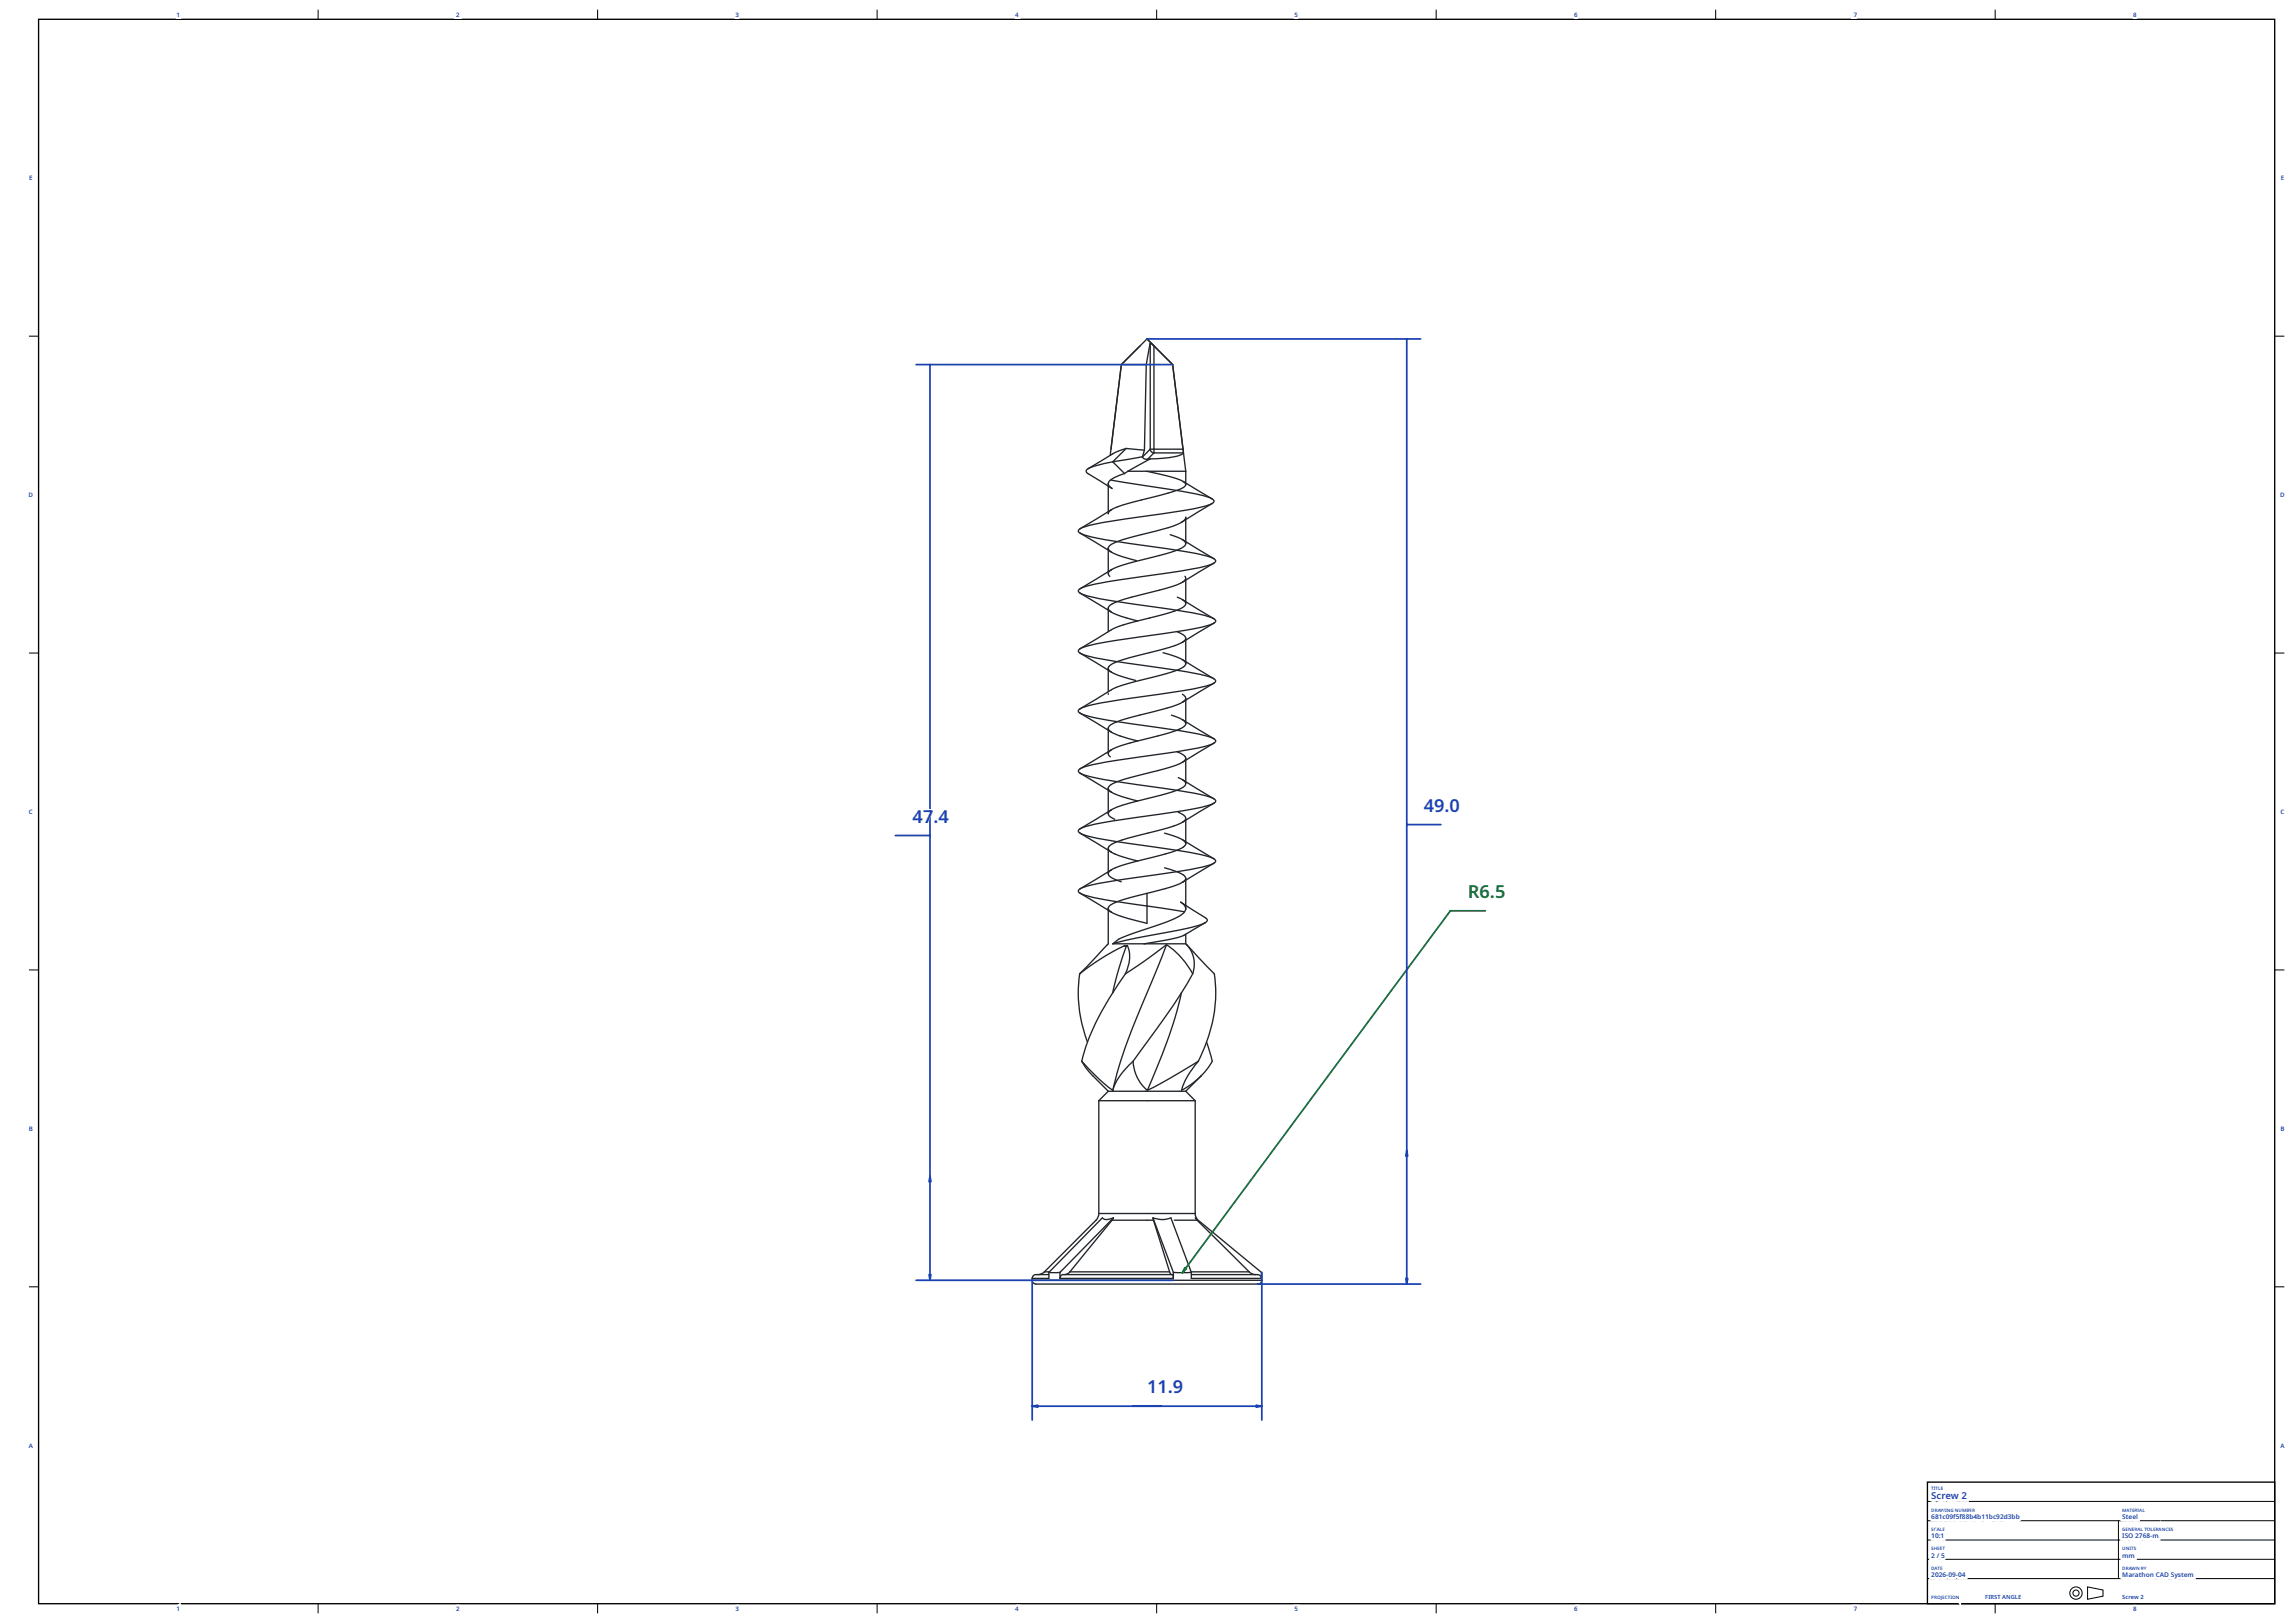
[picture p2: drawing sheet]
<svg xmlns="http://www.w3.org/2000/svg" width="296mm" height="210mm" viewBox="0 0 296 210" stroke-linecap="round" stroke-linejoin="round" font-family="sans-serif">
<defs><g id="words">
<g font-size="2.3" fill="#1a42b3">
<text x="117.9" y="106.2">47.4</text>
<text x="183.9" y="104.8">49.0</text>
<text x="148.1" y="179.9">11.9</text>
</g>
<text font-size="2.3" fill="#127333" x="189.6" y="115.9">R6.5</text>
<text font-size="1.2" fill="#1e40af" x="249.4" y="193.6">Screw 2</text>
<g font-size=".8" fill="#1e40af">
<text x="22.8" y="2.1">1</text>
<text x="58.9" y="2.1">2</text>
<text x="95" y="2.1">3</text>
<text x="131.1" y="2.1">4</text>
<text x="167.2" y="2.1">5</text>
<text x="203.3" y="2.1">6</text>
<text x="239.4" y="2.1">7</text>
<text x="275.5" y="2.1">8</text>
<text x="3.8" y="23.2">E</text>
<text x="294.5" y="23.2">E</text>
<text x="3.7" y="64.2">D</text>
<text x="294.5" y="64.2">D</text>
<text x="3.7" y="105.1">C</text>
<text x="294.5" y="105.1">C</text>
<text x="3.7" y="146">B</text>
<text x="294.5" y="146">B</text>
<text x="3.7" y="186.9">A</text>
<text x="294.5" y="186.9">A</text>
<text x="249.4" y="196.1">681c09f5f88b4b11bc92d3bb</text>
<text x="274.1" y="196.1">Steel</text>
<text x="249.4" y="198.6">10:1</text>
<text x="249.4" y="201.1">2 / 5</text>
<text x="249.4" y="203.6">2026-09-04</text>
<text x="274.1" y="198.6">ISO 2768-m</text>
<text x="274.1" y="201.1">mm</text>
<text x="274.1" y="203.6">Marathon CAD System</text>
<text x="22.8" y="208.1">1</text>
<text x="58.9" y="208.1">2</text>
<text x="95" y="208.1">3</text>
<text x="131.1" y="208.1">4</text>
<text x="167.2" y="208.1">5</text>
<text x="203.3" y="208.1">6</text>
<text x="239.4" y="208.1">7</text>
<text x="275.5" y="208.1">8</text>
</g>
<g font-size=".7" fill="#1e40af">
<text x="256.4" y="206.5">FIRST ANGLE</text>
<text x="274.1" y="206.5">Screw 2</text>
</g>
<g font-size=".6" fill="#1e40af">
<text x="249.4" y="192.4">TITLE</text>
<text x="249.4" y="195.2">DRAWING NUMBER</text>
<text x="249.4" y="197.7">SCALE</text>
<text x="274.1" y="195.2">MATERIAL</text>
<text x="274.1" y="197.7">GENERAL TOLERANCES</text>
<text x="249.4" y="200.2">SHEET</text>
<text x="249.4" y="202.7">DATE</text>
<text x="274.1" y="200.2">UNITS</text>
<text x="274.1" y="202.7">DRAWN BY</text>
<text x="249.4" y="206.5">PROJECTION</text>
</g>
</g></defs>
<path d="M5 2.5h288.8v204.6h-288.8zM248.9 191.4h44.9v15.7h-44.9z" fill="none" stroke="#000" stroke-width=".17"/>
<g fill="none" stroke="#fff" stroke-width=".62" stroke-linecap="butt">
<path d="M22.9 1.7l.2-.1v.5h-.1v-.4l-.1 .1zM58.9 1.6a.21 .21 0 0 1 .4 0 .21 .21 0 0 1-.1 .4l-.1 .1h.2h-.4l.3-.4zM95 1.6h.1a.17 .17 0 0 1 .2 0 .17 .17 0 0 1 0 .2 .19 .19 0 0 1 .1 .3 .19 .19 0 0 1-.3 0l-.1-.1h.3v-.1h-.2l.2-.2zM131.4 1.7v.2h-.2zM131.4 1.6h.1v.3v.2h-.1v-.1h-.3zM167.3 1.6h.3v.1h-.2l-.1 .1a.21 .21 0 0 1 .3 .2 .21 .21 0 0 1-.3 .1l-.1-.1a.14 .14 0 0 0 .2 .1 .14 .14 0 0 0 .1-.2 .14 .14 0 0 0-.2 0zM203.4 1.6h.3v.1h-.2l-.1 .1a.2 .2 0 0 1 .3 .1 .2 .2 0 0 1-.2 .3 .2 .2 0 0 1-.2-.2zM239.4 1.6h.4l-.2 .5h-.1l.2-.4h-.3zM275.6 1.6h.2a.14 .14 0 0 1 .1 .1 .14 .14 0 0 1-.1 .1v.1a.17 .17 0 0 1 0 .2 .17 .17 0 0 1-.2 0 .17 .17 0 0 1 0-.3zM3.8 22.7h.4v.1h-.3v.1h.2v.1h-.2v.2h.3h-.4zM294.6 22.7h.3v.1h-.2v.1h.2v.1h-.2v.2h.2h-.3zM3.8 63.6a.32 .32 0 0 1 .4 .1 .32 .32 0 0 1 0 .4l-.4 .1z"/>
<path d="M3.9 63.7h.2v.3l-.2 .1zM294.5 63.6a.32 .32 0 0 1 .4 .1 .32 .32 0 0 1 0 .4l-.4 .1zM294.6 63.7h.3v.3l-.3 .1zM3.8 104.6a.17 .17 0 0 1 .2-.1 .17 .17 0 0 1 .2 .1 .2 .2 0 0 0-.3 .2 .2 .2 0 0 0 .3 .2 .26 .26 0 0 1-.4 0 .26 .26 0 0 1 0-.4zM294.6 104.6a.17 .17 0 0 1 .2-.1 .17 .17 0 0 1 .2 .1 .2 .2 0 0 0-.3 .2 .2 .2 0 0 0 .3 .2 .26 .26 0 0 1-.4 0 .26 .26 0 0 1 0-.4zM3.8 145.4h.3a.13 .13 0 0 1 .1 .1 .13 .13 0 0 1-.1 .2 .16 .16 0 0 1 .1 .2 .16 .16 0 0 1-.2 .1h-.2zM3.9 145.5l.2 .1h-.2zM3.9 145.7l.2 .1v.1h-.2zM294.6 145.4h.2a.13 .13 0 0 1 .2 .1 .13 .13 0 0 1-.1 .2 .16 .16 0 0 1 .1 .2 .16 .16 0 0 1-.2 .1h-.2zM294.7 145.5l.2 .1h-.2zM294.7 145.7l.2 .1v.1h-.2zM3.9 186.3h.1l.3 .6h-.2v-.2h-.2l-.1 .2h-.1z"/>
<path d="M4 186.4l.1 .3h-.2zM249.4 192h.3h-.1v.4h-.1v-.4zM249.5 194.8h.1a.23 .23 0 0 1 .2 .3 .23 .23 0 0 1-.3 .1zM249.5 198.2l.2-.2v.6h-.1v-.5l-.1 .1zM249.5 197.3h.2l-.2 .1a.16 .16 0 0 1 .2 .2 .16 .16 0 0 1-.3 .1l.2-.1-.1-.2zM249.5 199.8h.2l-.2 .1a.16 .16 0 0 1 .2 .2 .16 .16 0 0 1-.3 .1l.2-.1-.1-.2zM249.5 195.6l.2-.1 .1 .1a.19 .19 0 0 0-.2 .2 .2 .2 0 0 1 .3 .1 .2 .2 0 0 1-.2 .3 .2 .2 0 0 1-.2-.2zM249.5 194.8l.2 .1v.2h-.2zM249.6 192.8h.4l-.1 .1a.15 .15 0 0 0-.2 0 .15 .15 0 0 0 .1 .2 .29 .29 0 0 1 .2 .4 .29 .29 0 0 1-.4 .1h-.1v-.2a.2 .2 0 0 0 .2 .1 .2 .2 0 0 0 .1-.2v-.1a.3 .3 0 0 1-.2-.4zM249.8 192h.2v.4h-.2zM249.8 199.8h.1v.1h.2v-.1v.4v-.2h-.2v.2h-.1zM249.8 197.3h.2h.1a.15 .15 0 0 0-.2 .2 .15 .15 0 0 0 .2 .1l-.1 .1a.22 .22 0 0 1-.2-.1 .22 .22 0 0 1 0-.3z"/>
<path d="M249.9 194.8h.1a.13 .13 0 0 1 .2 0 .13 .13 0 0 1-.1 .2l.1 .2-.1-.2-.2 .2zM250 195.6l.1-.1a.15 .15 0 0 1 .2 .1 .15 .15 0 0 1-.1 .2h.1a.18 .18 0 0 1 0 .3 .18 .18 0 0 1-.3 0 .18 .18 0 0 1 .1-.3zM250 192h.3h-.1v.4h-.1v-.4zM250 194.8l.1 .1-.1 .1zM250 198.1a.28 .28 0 0 1 .4 .2 .28 .28 0 0 1-.3 .3l-.2-.3zM250.1 198.1a.22 .22 0 0 1 .1 .2 .22 .22 0 0 1-.1 .2zM250.3 199.8h.2h-.2v.1h.2l-.2 .1v.1l.2 .1h-.2zM250.3 193h.4l-.1 .1h-.2l-.1 .2a.21 .21 0 0 0 .1 .2 .21 .21 0 0 0 .3-.1 .25 .25 0 0 1-.3 .2 .25 .25 0 0 1-.2-.2zM250.3 197.3h.1l.1 .4-.1-.1-.3 .1zM250.3 197.3l.1 .2h-.1zM250.4 192h.1v.3l.1 .1h-.2zM250.4 194.8h.1l.1 .4-.1-.1-.3 .1z"/>
<path d="M250.4 195.7l.3-.2v.6h-.1v-.4l-.1 .1zM250.4 194.8l.1 .2h-.1zM250.6 197.3h.1v.3l.1 .1h-.2zM250.6 199.8h.2h-.1v.1h.1l-.1 .1v.1l.1 .1h-.2zM250.6 194.8h.1l.1 .3 .1-.3 .1 .3 .1-.3h.1l-.1 .4h-.1l-.1-.3-.1 .3h-.1zM250.7 198.2l.3-.2v.6h-.2l.1-.5-.2 .1zM250.7 192h.2h-.1v.2h.1h-.1v.1l.1 .1h-.2zM250.8 192.9h.1l.1 .1 .2-.1v.2l-.2 .1v.4h-.2zM250.9 199.8h.3h-.1v.4h-.1v-.4zM250.9 197.3h.3h-.2v.1h.1l-.1 .1v.1l.2 .1h-.3zM251 195.7a.14 .14 0 0 1 .1 0 .14 .14 0 0 1 .1 .1h-.1l-.1 .1 .1 .2 .2-.1a.17 .17 0 0 1-.2 .2 .17 .17 0 0 1-.2-.2zM251.2 194.8h.2v.4h-.2z"/>
<path d="M251.4 193l.2-.1a.3 .3 0 0 1 .3 .4h-.4a.25 .25 0 0 0 .4 .1 .28 .28 0 0 1-.3 .2 .28 .28 0 0 1-.2-.1zM251.4 195.6a.28 .28 0 0 1 .3 .2 .28 .28 0 0 1-.3 .3l-.1-.3zM251.5 194.8h.1l.2 .3v-.3v.4h-.1l-.2-.3v.3zM251.5 195.6a.22 .22 0 0 1 .1 .2 .22 .22 0 0 1-.1 .3zM251.5 193.1l.2-.1 .1 .2h-.3zM251.9 195.6a.29 .29 0 0 1 .3 .2 .29 .29 0 0 1-.2 .3h-.1l.1-.1 .1-.1a.19 .19 0 0 1-.3 0 .19 .19 0 0 1 .1-.3zM252 192.9h.1l.1 .6 .2-.6h.2l.1 .6 .1-.6h.2l-.2 .7h-.2l-.1-.5-.2 .5h-.2zM252 194.8h.2v.1a.16 .16 0 0 0-.2 .1 .16 .16 0 0 0 .2 .1l-.1-.1h.2v.2a.24 .24 0 0 1-.3-.1 .24 .24 0 0 1 0-.3zM252.4 195.5h.2l-.1 .1 .1 .2h-.1v.3h-.1v-.3h-.1zM252.5 194.8h.1l.2 .3v-.3h.1v.4h-.1l-.2-.3v.3h-.1zM252.7 195.5h.3v.1h-.2l-.1 .2a.22 .22 0 0 1 .3 .2 .22 .22 0 0 1-.3 .1v-.1a.14 .14 0 0 0 .2 .1 .14 .14 0 0 0 0-.2 .14 .14 0 0 0-.2 0zM253 194.8h.1v.3h.1h.1v-.3v.2a.17 .17 0 0 1-.1 .2 .17 .17 0 0 1-.2-.2z"/>
<path d="M253.2 195.5h.2l-.1 .1 .1 .2h-.1v.3h-.1v-.3h-.1zM253.4 192.8a.33 .33 0 0 1 .5 0 .33 .33 0 0 1-.2 .5l-.1 .2h.4v.1h-.6v-.1l.2-.3a.19 .19 0 0 0 .2-.3 .2 .2 0 0 0-.4 0zM253.5 194.8h.1l.1 .3 .1-.3h.1v.4h-.1v-.4l-.1 .4-.2-.4v.4zM253.5 195.6l.1-.1a.15 .15 0 0 1 .2 .1 .15 .15 0 0 1-.1 .2 .18 .18 0 0 1 0 .3 .18 .18 0 0 1-.2 0 .18 .18 0 0 1 0-.3zM253.9 195.6l.2-.1a.15 .15 0 0 1 .2 .1 .15 .15 0 0 1-.1 .2 .18 .18 0 0 1 0 .3 .18 .18 0 0 1-.2 0 .18 .18 0 0 1 0-.3zM254 194.8h.3v.4h-.3zM254.1 194.8l.1 .1h-.1zM254.1 195h.1v.1h-.1zM254.4 194.8h.2h-.1v.1h.1l-.1 .1v.1l.1 .1h-.2zM254.4 195.5h.1v.2a.18 .18 0 0 1 .3 0 .18 .18 0 0 1 0 .2 .19 .19 0 0 1-.1 .2 .19 .19 0 0 1-.2 0h-.1zM254.5 195.8a.12 .12 0 0 1 .2 0 .12 .12 0 0 1 0 .2 .12 .12 0 0 1-.2 0zM254.7 194.8h.2a.13 .13 0 0 1 .1 0 .13 .13 0 0 1-.1 .2l.2 .2-.2-.2-.2 .2z"/>
<path d="M254.8 194.8l.1 .1-.1 .1zM255.2 195.5h.1v.4v.2h-.1v-.1h-.3zM255.2 195.7v.2h-.2zM255.4 195.5h.1v.2a.18 .18 0 0 1 .3 0 .18 .18 0 0 1 .1 .2 .19 .19 0 0 1-.1 .2 .19 .19 0 0 1-.3 0h-.1zM255.6 195.8a.12 .12 0 0 1 .1 0 .12 .12 0 0 1 0 .2 .12 .12 0 0 1-.2 0zM256 195.7l.2-.2v.6h-.1v-.4l-.1 .1zM256.4 195.7l.3-.2v.6h-.1v-.4l-.1 .1zM256.9 195.5h.1v.2a.18 .18 0 0 1 .3 0 .18 .18 0 0 1 .1 .2 .19 .19 0 0 1-.1 .2 .19 .19 0 0 1-.3 0h-.1zM257.1 195.8a.12 .12 0 0 1 .1 0 .12 .12 0 0 1 0 .2 .12 .12 0 0 1-.2 0zM257.5 195.7a.14 .14 0 0 1 .1 0 .14 .14 0 0 1 .2 .1h-.2l-.1 .1 .1 .2 .2-.1a.17 .17 0 0 1-.2 .2 .17 .17 0 0 1-.2-.2zM257.9 195.6a.29 .29 0 0 1 .4 .2 .29 .29 0 0 1-.3 .3h-.1l.2-.1 .1-.1a.19 .19 0 0 1-.3 0 .19 .19 0 0 1 0-.3zM258.3 195.6a.22 .22 0 0 1 .4 0 .22 .22 0 0 1-.1 .4l-.1 .1h.3h-.5l.3-.4z"/>
<path d="M258.9 195.7h.3l-.1-.2h.2v.6h-.2a.18 .18 0 0 1-.2 0 .18 .18 0 0 1-.1-.2zM259.4 195.6a.19 .19 0 0 1 .3-.1 .19 .19 0 0 1-.1 .3 .21 .21 0 0 1 .1 .4 .19 .19 0 0 1-.3-.2 .13 .13 0 0 0 .2 .1 .13 .13 0 0 0 0-.2h-.2v-.1h.2a.11 .11 0 0 0 0-.2 .11 .11 0 0 0-.2 .1zM259.9 195.5h.1v.2a.18 .18 0 0 1 .2 0 .18 .18 0 0 1 .1 .2 .19 .19 0 0 1-.1 .2 .19 .19 0 0 1-.2 0h-.1zM260 195.8a.12 .12 0 0 1 .2 0 .12 .12 0 0 1-.1 .2 .12 .12 0 0 1-.1 0zM260.4 195.5h.1v.2a.18 .18 0 0 1 .2 0 .18 .18 0 0 1 .1 .2 .19 .19 0 0 1-.1 .2 .19 .19 0 0 1-.2 0h-.1zM260.5 195.8a.12 .12 0 0 1 .2 0 .12 .12 0 0 1 0 .2 .12 .12 0 0 1-.2 0zM274.1 198h.3l-.1 .1 .1 .5h-.3l.1-.1zM274.1 199.8h.1v.3h.1h.1v-.3h.1v.2a.17 .17 0 0 1-.2 .2 .17 .17 0 0 1-.2-.2zM274.1 194.8h.1l.2 .3 .1-.3h.1v.4h-.1v-.4l-.1 .4-.2-.4v.4h-.1zM274.2 197.3h.2a.16 .16 0 0 0-.2 .1 .16 .16 0 0 0 .2 .2l-.1-.1h.2v.2a.24 .24 0 0 1-.3-.1 .24 .24 0 0 1 0-.3zM274.2 195.6h.3l-.3 .1a.22 .22 0 0 1 .3 .3 .22 .22 0 0 1-.4 .1v-.1l.2 .1 .1-.1-.2-.2zM274.5 198.1h.3l-.2 .1a.22 .22 0 0 1 .2 .3 .22 .22 0 0 1-.4 .1v-.1l.2 .1 .1-.1-.2-.2z"/>
<path d="M274.6 197.3h.2h-.1v.1h.1l-.1 .1v.1l.1 .1h-.2zM274.6 199.8h.1l.2 .3v-.3h.1v.4h-.1l-.2-.4v.4h-.1zM274.7 195.6l.2 .1v.1h-.2v.2l.2 .1h-.3v-.4zM274.8 194.8h.1l.1 .4-.1-.1-.3 .1zM274.8 194.8l.1 .2h-.1zM274.9 197.3h.1l.2 .3v-.3h.1v.4h-.1l-.2-.3v.3h-.1zM275 195.7h.3l.1 .2h-.4l.1 .2 .2-.1v.1a.24 .24 0 0 1-.3-.1 .24 .24 0 0 1 0-.3zM275 194.8h.3h-.1v.4h-.1v-.4zM275 199.8h.2v.4h-.2zM275.1 195.8h.1v.1h-.2zM275.2 199.8h.4h-.2v.4v-.4zM275.4 197.3h.2h-.1v.1h.1l-.1 .1v.1l.1 .1h-.2z"/>
<path d="M275.4 194.8h.2h-.1v.1h.1l-.1 .1v.1l.1 .1h-.2zM275.5 195.7h.3v.2h-.3l.1 .2 .2-.1-.1 .1a.25 .25 0 0 1-.2-.1 .25 .25 0 0 1 0-.3zM275.6 195.8h.1v.1h-.2zM275.6 199.8h.3l-.2 .1a.16 .16 0 0 1 .1 .2 .16 .16 0 0 1-.2 .1l.2-.1-.2-.2zM275.7 197.3h.1a.13 .13 0 0 1 .2 0 .13 .13 0 0 1-.1 .2l.1 .2-.1-.2-.2 .2zM275.7 194.8h.2a.13 .13 0 0 1 .1 0 .13 .13 0 0 1-.1 .2l.2 .2-.2-.2-.2 .2zM275.8 198.1a.22 .22 0 0 1 .4 0 .22 .22 0 0 1-.2 .3l-.1 .1h.3v.1h-.4l.3-.4zM275.8 197.3l.1 .1-.1 .1zM275.8 194.8l.1 .1-.1 .1zM275.9 195.5h.2v.6h-.2zM276.1 194.8h.2v.4h-.2zM276.2 197.3h.1l.1 .4-.1-.1-.3 .1z"/>
<path d="M276.2 197.3l.1 .2h-.1zM276.3 198h.4l-.2 .6h-.2l.3-.5h-.3zM276.4 194.8h.1l.2 .4-.1-.1-.3 .1zM276.5 194.8v.2h-.1zM276.5 197.3h.1v.3l.2 .1h-.3zM276.7 194.8h.1v.3l.2 .1h-.3zM276.8 198.1l.3-.1v.1l-.2 .1v.1a.21 .21 0 0 1 .3 .1 .21 .21 0 0 1-.2 .3 .21 .21 0 0 1-.2-.2zM276.9 197.3h.4h-.2v.4v-.4zM277.3 198.1l.1-.1a.15 .15 0 0 1 .2 .1 .15 .15 0 0 1-.1 .2h.1a.18 .18 0 0 1 0 .3 .18 .18 0 0 1-.3 0 .18 .18 0 0 1 .1-.3zM277.7 198.4h.2v.1h-.2zM277.8 197.3h.1v.3l.1 .1h-.2zM278 198.2h.4a.16 .16 0 0 1 .2 0 .16 .16 0 0 1 .1 .1v.3h-.1l-.1-.3h-.1v.3h-.1v-.3h-.1l-.1 .3h-.1z"/>
<path d="M278.1 197.3h.3h-.2v.1h.2l-.2 .1v.1l.2 .1h-.3zM278.5 197.3h.1a.13 .13 0 0 1 .1 0 .13 .13 0 0 1 0 .2l.1 .2-.2-.2-.1 .2zM278.5 197.3l.2 .1-.2 .1zM278.9 197.3h.1l.2 .4-.1-.1-.3 .1zM279 197.3v.2h-.1zM279.2 197.3h.1l.2 .3v-.3h.1v.4h-.1l-.2-.3v.3h-.1zM279.7 197.3h.2h.1a.15 .15 0 0 0-.2 .2 .15 .15 0 0 0 .2 .1l-.1 .1a.22 .22 0 0 1-.2-.1 .22 .22 0 0 1 0-.3zM280.1 197.3h.2h-.1v.1h.1l-.1 .1v.1l.1 .1h-.2zM280.4 197.3h.3l-.2 .1a.16 .16 0 0 1 .1 .2 .16 .16 0 0 1-.2 .1l.2-.1-.2-.2zM294.7 186.3h.1l.2 .6h-.1v-.2h-.2l-.1 .2h-.1zM294.8 186.4v.3h-.1zM22.9 207.6l.2-.1v.6h-.1v-.5l-.1 .1z"/>
<path d="M58.9 207.6a.21 .21 0 0 1 .4 0 .21 .21 0 0 1-.1 .3l-.1 .1h.2v.1h-.4l.3-.5zM95 207.5h.1a.17 .17 0 0 1 .2 0 .17 .17 0 0 1 0 .3 .19 .19 0 0 1 .1 .2 .19 .19 0 0 1-.3 0l-.1-.1h.3v-.1h-.2l.2-.2zM131.4 207.6v.3h-.2zM131.4 207.5h.1v.4v.2h-.1v-.2h-.3zM167.3 207.5h.3v.1h-.2l-.1 .1a.21 .21 0 0 1 .3 .2 .21 .21 0 0 1-.3 .1l-.1-.1 .1 .1a.12 .12 0 0 0 .2 0 .12 .12 0 0 0 0-.2 .12 .12 0 0 0-.2 0zM203.4 207.5h.3v.1h-.2l-.1 .2a.2 .2 0 0 1 .3 .1 .2 .2 0 0 1-.2 .2 .2 .2 0 0 1-.2-.2zM239.4 207.5h.4l-.2 .6h-.1l.2-.5h-.3zM249.5 200.6a.22 .22 0 0 1 .3 0 .22 .22 0 0 1-.1 .3l-.1 .1h.3v.1h-.4l.2-.4zM249.5 203.1a.22 .22 0 0 1 .3 0 .22 .22 0 0 1-.1 .3l-.1 .1h.3v.1h-.4l.2-.4zM249.5 202.2a.24 .24 0 0 1 .2 .1 .24 .24 0 0 1 .1 .3l-.3 .1zM249.5 206h.1a.14 .14 0 0 1 .2 .2 .16 .16 0 0 1-.3 .1v.2zM249.5 202.3h.2v.3h-.2z"/>
<path d="M249.5 206.1h.2v.1h-.2zM249.8 206h.2a.13 .13 0 0 1 .1 .1 .13 .13 0 0 1-.1 .2l.2 .2-.2-.2-.2 .2zM249.9 206.1l.1 .1h-.1zM250 202.2h.1l.1 .5-.1-.1-.3 .1zM250 203a.28 .28 0 0 1 .4 .3 .28 .28 0 0 1-.3 .3l-.2-.3zM250 202.3l.1 .2h-.1zM250.1 203.1a.22 .22 0 0 1 .1 .2 .22 .22 0 0 1-.1 .2zM250.2 202.2h.3l-.1 .1v.4h-.1v-.4zM250.4 200.5h.1l-.3 .6h-.1zM250.4 203.1a.22 .22 0 0 1 .4 0 .22 .22 0 0 1-.1 .3l-.1 .1h.2v.1h-.4l.3-.4zM250.6 202.2h.2l-.1 .1v.1h.1l-.1 .1v.1l.1 .1h-.2zM250.7 206h.1v.4l-.1 .2z"/>
<path d="M250.8 200.5h.3v.1h-.2l-.1 .2a.22 .22 0 0 1 .3 .2 .22 .22 0 0 1-.3 .1v-.1a.14 .14 0 0 0 .2 .1 .14 .14 0 0 0 0-.2 .14 .14 0 0 0-.2-.1zM250.9 206h.2l-.1 .1v.1h.1l-.1 .1v.1l.1 .1h-.2zM251 203.1l.3-.1v.1l-.2 .1-.1 .1a.21 .21 0 0 1 .3 .1 .21 .21 0 0 1-.2 .3 .21 .21 0 0 1-.2-.3zM251.3 206.1l.1-.1 .1 .1a.15 .15 0 0 0-.2 .2 .15 .15 0 0 0 .2 .1l-.1 .1a.22 .22 0 0 1-.2-.2 .22 .22 0 0 1 .1-.2zM251.4 203.3h.2v.1h-.2zM251.6 206h.3l-.1 .1v.4h-.1v-.4zM251.7 203a.28 .28 0 0 1 .4 .3 .28 .28 0 0 1-.3 .3l-.1-.3zM251.8 203.1a.22 .22 0 0 1 .2 .2 .22 .22 0 0 1-.2 .2zM251.9 206h.2v.5h-.2zM252.2 203.1a.29 .29 0 0 1 .4 .2 .29 .29 0 0 1-.3 .3h-.1v-.1h.2l.1-.2a.19 .19 0 0 1-.3 0 .19 .19 0 0 1 0-.2zM252.6 203.3h.2v.1h-.2zM252.6 206h.1l.2 .4v-.4h.1v.5h-.1l-.2-.4v.4h-.1z"/>
<path d="M253 203a.28 .28 0 0 1 .3 .3 .28 .28 0 0 1-.3 .3l-.1-.3zM253.1 203.1a.22 .22 0 0 1 .1 .2 .22 .22 0 0 1-.1 .2zM253.6 203h.1v.4h.1l-.1 .2h-.1v-.1h-.2zM253.6 203.1v.3h-.1zM256.5 205.9h.3v.1h-.2v.2h.2h-.2v.3h-.1zM256.8 205.9h.2v.6h-.2zM257.1 205.9l.4 .1-.1 .2 .2 .3h-.2l-.1-.2h-.1v.2h-.1zM257.2 206h.2v.2h-.2zM257.6 206h.3l-.2 .1a.2 .2 0 0 1 .2 .2 .2 .2 0 0 1-.3 .1v-.1h.2l-.2-.2zM258 205.9h.4v.1h-.2v.5h-.1v-.5h-.1zM258.8 205.9h.1l.2 .6h-.1l-.1-.2h-.2v.2h-.1zM258.8 206l.1 .2h-.1z"/>
<path d="M259.2 205.9h.1l.2 .4v-.4h.1v.6h-.1l-.3-.5v.5zM259.8 206a.18 .18 0 0 1 .2-.1 .18 .18 0 0 1 .1 .1 .2 .2 0 0 0-.3 .2 .2 .2 0 0 0 .3 .2l-.1-.2h.2v.2a.29 .29 0 0 1-.4 0 .29 .29 0 0 1 0-.4zM260.3 205.9h.1v.5h.2v.1h-.3zM260.7 205.9h.3v.1h-.2v.1h.2v.1h-.2v.2h.2v.1h-.3zM274.1 202.2a.24 .24 0 0 1 .3 .1 .24 .24 0 0 1 .1 .3l-.4 .1zM274.2 200.7h.3a.16 .16 0 0 1 .2 0 .16 .16 0 0 1 .1 .1v.3h-.1v-.4l-.1 .1-.1 .3h-.1v-.3h-.1v.3h-.1zM274.2 203h.1l.2 .5 .1-.5h.2v.6h-.1v-.5l-.2 .5h-.1l-.1-.5v.5h-.1zM274.2 206h.3l-.3 .1a.2 .2 0 0 1 .2 .2 .2 .2 0 0 1-.3 .1v-.1h.3l-.3-.2zM274.2 202.3h.2v.3h-.2zM274.6 202.2h.1a.13 .13 0 0 1 .2 .1 .13 .13 0 0 1-.1 .2l.1 .2-.2-.2-.1 .2zM274.6 206.1h.2l-.2 .2 .2 .1a.21 .21 0 0 1-.2 0 .21 .21 0 0 1 0-.3zM274.7 202.3l.1 .1h-.1z"/>
<path d="M274.9 206.1h.1h.2l-.2 .1v.3h-.1zM275 203.2h.2h.1v.4h-.1a.15 .15 0 0 1-.2 0 .15 .15 0 0 1 0-.2l.2-.1zM275 200.7h.4a.16 .16 0 0 1 .1 0 .16 .16 0 0 1 .2 .1v.3h-.2v-.4l-.1 .1v.3h-.1l-.1-.3h-.1v.3h-.1zM275.1 202.2h.1l.1 .5-.1-.1-.3 .1zM275.1 202.3l.1 .2h-.1zM275.3 206.1h.2l.1 .1v.1h-.3l.1 .1h.2l-.1 .1a.22 .22 0 0 1-.3-.1 .22 .22 0 0 1 .1-.3zM275.3 202.2h.1v.4l.1-.4h.1l.1 .4 .1-.4h.1l-.2 .5-.1-.4-.1 .4h-.1zM275.3 206.1l.2 .1h-.2zM275.4 203.2h.1h.2l-.2 .1v.3h-.1zM275.6 207.5h.2a.14 .14 0 0 1 .1 .1 .14 .14 0 0 1-.1 .2 .17 .17 0 0 1 0 .2 .17 .17 0 0 1-.2 0 .17 .17 0 0 1 0-.2l-.1-.1zM275.6 206.1h.1l.1 .3 .1-.3h.1v.3l.1-.3h.1l-.1 .4h-.1l-.1-.4-.1 .4h-.1zM275.8 203.2h.3l.1 .4h-.1a.15 .15 0 0 1-.3 0 .15 .15 0 0 1 .1-.2l.1-.1z"/>
<path d="M275.9 202.2h.1l.2 .4v-.4h.1v.5h-.1l-.2-.4v.4h-.1zM276.3 203.1l.2 .1h-.1v.3h.1v.1l-.2-.1-.1-.3zM276.5 206a.2 .2 0 0 1 .3 0 .2 .2 0 0 1-.1 .3l-.1 .1h.2v.1h-.4l.3-.4zM276.5 202.2l.3 .1v.3l-.3 .1zM276.6 202.3l.2 .1h-.2zM276.6 202.5h.2v.1h-.2zM276.6 203h.1v.2a.17 .17 0 0 1 .2 0 .17 .17 0 0 1 .1 .1v.3h-.1v-.4l-.2 .1v.3h-.1zM276.9 202.2l.2 .2 .1-.2-.1 .5h-.1zM277.7 203.2h.1a.17 .17 0 0 1 .2 0 .17 .17 0 0 1 .1 .1v.3h-.1l-.1-.4-.1 .1v.3h-.1zM278.5 203.1l.3-.1h.1v.1a.21 .21 0 0 0-.3 .2 .21 .21 0 0 0 .3 .2 .27 .27 0 0 1-.4 .1 .27 .27 0 0 1 0-.4zM279.2 203h.1l.2 .6h-.1l-.1-.1h-.2v.1h-.2zM279.2 203.1l.1 .3h-.2z"/>
<path d="M279.6 203a.34 .34 0 0 1 .4 .1 .34 .34 0 0 1 0 .4l-.4 .1zM279.7 203.1l.2 .1v.3h-.2zM280.4 203.1l.4-.1-.3 .2a.22 .22 0 0 1 .2 .3 .22 .22 0 0 1-.3 .1v-.1h.2h.1l-.3-.2zM280.8 203.2h.1l.1 .3 .2-.3h.1l-.3 .6h-.2l.2-.2zM281.4 203.2h.2l-.2 .1a.19 .19 0 0 1 .2 .2 .19 .19 0 0 1-.3 .1v-.1h.3l-.3-.2zM281.8 203.1l.2 .1h-.1v.3h.1v.1l-.2-.1-.1-.3zM282.1 203.2h.3l.1 .2h-.3l.1 .1h.2l-.1 .1a.24 .24 0 0 1-.3-.1 .24 .24 0 0 1 0-.3zM282.2 203.3l.1-.1 .1 .1h-.2zM282.6 203.2h.4a.16 .16 0 0 1 .2 0 .16 .16 0 0 1 .1 .1v.3h-.1l-.1-.4-.1 .1v.3h-.1v-.3l-.1-.1-.1 .4h-.1z"/>
<circle cx="203.5" cy="2" r=".11"/>
<circle cx="275.7" cy="2" r=".09"/>
<circle cx="275.7" cy="1.7" r=".08"/>
<circle cx="249.7" cy="196" r=".11"/>
<circle cx="250.1" cy="196" r=".1"/>
<circle cx="250.1" cy="195.7" r=".08"/>
<circle cx="250.5" cy="198.6" r=".07"/>
<circle cx="250.5" cy="198.2" r=".07"/>
<circle cx="252" cy="195.7" r=".11"/>
<circle cx="253.6" cy="196" r=".1"/>
<circle cx="253.6" cy="195.7" r=".08"/>
<circle cx="254.1" cy="196" r=".1"/>
<circle cx="254.1" cy="195.7" r=".08"/>
<circle cx="258.1" cy="195.7" r=".11"/>
<circle cx="259" cy="195.9" r=".14"/>
<circle cx="275.2" cy="198.3" r=".31"/>
<circle cx="275.2" cy="198.3" r=".2"/>
<circle cx="277" cy="198.4" r=".11"/>
<circle cx="277.4" cy="198.5" r=".1"/>
<circle cx="277.4" cy="198.2" r=".08"/>
<circle cx="277.5" cy="197.5" r=".22"/>
<circle cx="277.5" cy="197.5" r=".14"/>
<circle cx="203.5" cy="207.9" r=".11"/>
<circle cx="250.4" cy="206.2" r=".22"/>
<circle cx="250.4" cy="206.3" r=".14"/>
<circle cx="251.1" cy="203.4" r=".11"/>
<circle cx="252.3" cy="206.2" r=".22"/>
<circle cx="252.3" cy="203.2" r=".11"/>
<circle cx="252.4" cy="206.3" r=".14"/>
<circle cx="275.1" cy="203.5" r=".08"/>
<circle cx="275.7" cy="207.9" r=".09"/>
<circle cx="275.7" cy="207.6" r=".08"/>
<circle cx="275.9" cy="203.5" r=".08"/>
<circle cx="277.4" cy="203.4" r=".23"/>
<circle cx="277.4" cy="203.4" r=".13"/>
</g>
<g fill="none" stroke="#000" stroke-width=".13">
<path d="M41.1 1.2v1.3M77.2 1.2v1.3M113.3 1.2v1.3M149.4 1.2v1.3M185.5 1.2v1.3M221.6 1.2v1.3M257.7 1.2v1.3M3.7 43.4h1.3M293.8 43.4h1.2M3.7 84.3h1.3M293.8 84.3h1.2M3.7 125.2h1.3"/>
<path d="M293.8 125.2h1.2M3.7 166.1h1.3M293.8 166.1h1.2M248.9 193.9h44.9M248.9 196.3h44.9M248.9 198.8h44.9M273.6 196.3v7.5M41.1 207.1v1.2M77.2 207.1v1.2M113.3 207.1v1.2M149.4 207.1v1.2M185.5 207.1v1.2"/>
<path d="M221.6 207.1v1.2M248.9 201.3h44.9M248.9 203.8h44.9M257.7 207.1v1.2M269.6 204.9l2 .4v.8l-2 .4z"/>
<circle cx="268.1" cy="205.7" r=".4"/>
<circle cx="268.1" cy="205.7" r=".8"/>
</g>
<g fill="none" stroke="#212529" stroke-width=".17">
<path d="M143.7 59.6l-2 .5-1.2 .4M143.7 59.6l1.5 1.5M143.7 58.6l-3.2 1.9M144.8 47.1h3.2M144.8 47.1l-1.4 11.7M145.4 57.9l-1.7 .7M145.4 57.9l2.4 .2M145.4 57.9l-1.7 1.7M147.5 59l-3.8 .6M147.5 59h.1M147.5 59l.3 .2 .4 .1M147.8 58.1l-.3 .9"/>
<path d="M148 47.1l-.2 11M148.1 43.8l-3.3 3.3M148.1 43.8l.9 .9M148.1 43.8l3.3 3.3 1.7 13.7M148.5 59.2l-2.8 1.6M148.5 59.2l-.3 .1M148.5 44.3l-.5 2.8M148.5 44.3h.2l.3 .4M148.5 58h4.3v.5M148.5 58l.1 .2 .4 .3M148.5 44.3v13.7M148.5 58l-1 1"/>
<path d="M149 58.5l-.8 .8M149 58.5h3.8M149 44.7v13.8M152.8 58.5a3.2 3.2 0 0 1-2 .6l-2.3 .1M139.5 68.8a32 32 0 0 0 7.1 1.5l4.7 .6a25.4 25.4 0 0 1 5.5 1.2M139.5 68.8l4 2.5M139.5 68.3l-.2 .3 .2 .2M139.5 76.6a29.6 29.6 0 0 0 6.9 1.4l6.2 .9a16.5 16.5 0 0 1 4.2 1M139.5 76.6l4 2.4M139.5 76l-.2 .2v.2l.2 .2M140.5 60.5l-.2 .2v.1v.2l3.3 2.1-.3-.3-.2-.3M143.1 70.8a1.27 1.27 0 0 0 1.1 .8l2.6 .8"/>
<path d="M143.1 78.5l.1 .3 .3 .2M143.1 62.5v3.6M143.1 70.8v3M143.1 78.5v3.1M143.4 62l1.6 .2a144.6 144.6 0 0 1 10.8 1.9l.7 .3M143.5 79l1.3 .6 2.1 .6M143.5 73.6l-.2 .1a.4 .4 0 0 0 0 .7M143.5 65.8l-.3 .2-.1 .3M143.5 73.6l-4 2.4M143.5 65.8l-4 2.5M145.2 61.1a3.4 3.4 0 0 0-2.1 1.2v.2M145.7 60.8h7.4"/>
<path d="M145.7 60.8l-.5 .3M148.1 60.8l1.2 .3a15.4 15.4 0 0 1 3.5 1.1M151.1 69l.7 .3a2.53 2.53 0 0 1 1.3 .8v.1M152 77.1l.7 .3M152.7 77.4l4.1 2.5M152.7 75.2l-.2 .1a59.1 59.1 0 0 1-7.1 2 4.9 4.9 0 0 0-2.2 1l-.1 .2M152.7 69.7l4.1 2.4M152.8 62.2l.3 .4M152.8 62.2l3.7 2.2M153 74.4a.38 .38 0 0 1-.1 .6l-.2 .2M153.1 78a3.4 3.4 0 0 1-2.1 1.1l-1.8 .5a31.2 31.2 0 0 0-5.7 1.7l-4 2.5M153.1 70.2v-3.4a2.19 2.19 0 0 1-1.6 1.1l-.6 .2a56.7 56.7 0 0 0-7.1 2.1l-.6 .3-.1 .3"/>
<path d="M153.1 74.9v3l-.1-.2-.3-.3M153.1 70.2a2 2 0 0 1-1.5 1l-4.3 1.1a15.6 15.6 0 0 0-3.8 1.3M153.1 62.6a2.33 2.33 0 0 1-1.6 .9l-2.3 .6a33.3 33.3 0 0 0-5.7 1.7M153.1 60.8v1.8M156.5 64.4l.3 .2v.2l-.3 .2M156.5 65a32.5 32.5 0 0 1-7.3 1.5l-5.4 .7a17.6 17.6 0 0 0-4.3 1.1M156.5 65l-3.8 2.4M156.8 72.7a32.8 32.8 0 0 1-7.4 1.5l-4.8 .7a18.9 18.9 0 0 0-5.1 1.1M156.8 72.7l-4.1 2.5M156.8 79.9l.2 .2v.1l-.2 .3M156.8 72.1l.2 .2v.2l-.2 .2M139.5 92.1a28.6 28.6 0 0 0 6.7 1.4l5.5 .7a23 23 0 0 1 5.1 1.2"/>
<path d="M139.5 83.8l-.2 .2v.1l.2 .2M139.5 92.1l4 2.4M139.5 91.5l-.2 .3 .2 .3M139.5 99.8a26.5 26.5 0 0 0 6.5 1.4l5.8 .8a21.1 21.1 0 0 1 5 1.1M139.5 99.8l4 2.5M139.5 84.3a18.8 18.8 0 0 0 5.1 1.2l7.2 1a17.8 17.8 0 0 1 5 1.1M139.5 84.3l4 2.5M139.5 99.2l-.2 .2v.2l.2 .2M143.1 94v.1a2.1 2.1 0 0 0 1.5 .9l2.3 .7M143.1 97.3l.3 .4M143.1 89.6h.1M143.1 86.3v3"/>
<path d="M143.1 94v3.3M143.1 86.3l.1 .1 .3 .4M143.5 96.8l-4 2.4M143.5 86.8l1.2 .5 2 .5M150.2 84.3l1.5 .4 1 .5M151.3 92.3l.2 .1a2.84 2.84 0 0 1 1.6 .9v.1M152 97.1a1.62 1.62 0 0 1 1.1 .8M152 81.6l.7 .3 .4 .4v3.4M152.7 89.6l.4 .4v.2M152.7 85.2l.4 .3v.2M152.7 98.4l-.1 .1a48.9 48.9 0 0 1-7 2 5.4 5.4 0 0 0-2.4 1.1l-.1 .2M152.7 85.2l4.1 2.4"/>
<path d="M152.7 92.9l4.1 2.5M152.7 90.7l-.2 .1a56.1 56.1 0 0 1-7 2 5.2 5.2 0 0 0-2.3 1.1l-.1 .1M153.1 82.5a2.83 2.83 0 0 1-1.7 1l-2.2 .6a32.1 32.1 0 0 0-5.6 1.7l-.4 .3-.1 .2M153.1 90.2l-.1 .2-.3 .3M153.1 97.9v.2l-.4 .3M153.1 97.9v3.3v-.2l-.4-.3M153.1 93.4a2.28 2.28 0 0 1-1.6 1.1l-3.4 .9a16.9 16.9 0 0 0-4.7 1.5l-.3 .4M153.1 85.7a2.58 2.58 0 0 1-1.7 1l-3.6 1a15.7 15.7 0 0 0-6.6 2.8l-1.7 1M153.1 90.2v3.2M156.8 87.6l.2 .2v.2l-.2 .2M156.8 96a20 20 0 0 1-5.4 1.1l-6.4 .9a22.1 22.1 0 0 0-5.5 1.2M156.8 96l-4.1 2.4"/>
<path d="M156.8 88.2a30.8 30.8 0 0 1-7.2 1.4l-4.9 .7a22.3 22.3 0 0 0-5.2 1.2M156.8 88.2l-4.1 2.5M156.8 95.4l.2 .2v.2l-.2 .2M156.8 80.5a27.2 27.2 0 0 1-6.5 1.3l-5.5 .8a24.2 24.2 0 0 0-5.3 1.2M156.8 80.5l-4.1 2.4M139.5 115.3a31.7 31.7 0 0 0 7 1.5l6.5 .9M139.5 107a.31 .31 0 0 0-.2 .4l.2 .2M139.5 115.3l4 2.5M139.5 114.7l-.2 .2a.29 .29 0 0 0 .2 .4M139.5 107.6a21.1 21.1 0 0 0 5.5 1.2l6.4 .9a20.9 20.9 0 0 1 5.4 1.2M139.5 107.6l4 2.4M143.1 117.3v4.6l-3.7 3.8"/>
<path d="M143.1 101.8l.1 .2 .3 .3M143.1 109.5l.1 .2 .3 .3M143.1 117.3l.1 .2 .3 .3M143.1 112.8a1.67 1.67 0 0 0 1.3 .9l.4 .1M143.1 105a.98 .98 0 0 0 .9 .8M143.1 101.8v3.2M143.1 109.5v3.3M143.5 102.3l1.1 .4 2.3 .7M143.5 104.6l-.2 .2-.2 .2M143.5 104.6l-4 2.4M143.5 112.3l-.2 .2-.2 .3M143.5 110l1.4 .6 2 .5"/>
<path d="M143.5 112.3l-4 2.4M148.1 115.3v3.9l-2.9-.8-1.7-.6M150.4 112l.4 .2a4.9 4.9 0 0 1 2.3 1.1v.1M150.4 107.6a10.4 10.4 0 0 1 4 1.9l2.4 1.4M152.2 104.9l.3 .1a.92 .92 0 0 1 .6 .7v3.3M152.2 100.4l.5 .3M152.7 100.7l4.1 2.4M152.7 113.9l-.2 .1a65.2 65.2 0 0 1-7.2 2.1 4.5 4.5 0 0 0-2.1 1l-.1 .2M152.8 108.5l.3 .3v.2M153.1 105.8a4.9 4.9 0 0 1-2.7 1.2l-1.1 .3a39.3 39.3 0 0 0-5.6 1.6l-.4 .3-.2 .3M153.1 101.3a4.2 4.2 0 0 1-2.3 1.1l-2.6 .7a22.6 22.6 0 0 0-4.7 1.5M153.1 117.4l-.1-.4-.5-.5 3.3 2.1 .1 .3-.3 .2"/>
<path d="M153.1 117.4a2.82 2.82 0 0 1-1.9 1.4l-6 2.1-.7 .3-.8 .7M153.1 113.4l-.1 .3-.3 .2M153.1 109a2.22 2.22 0 0 1-1.5 .9l-4 1.1a18.6 18.6 0 0 0-4.1 1.3M153.1 113.4v4M155.6 119.1a30.4 30.4 0 0 1-6.4 1.6l-3.5 .6-2 .6M155.6 119.1l-.9 .6a11.1 11.1 0 0 1-5.6 1.9l-1.3 .3M156.8 111.5a27.9 27.9 0 0 1-6.7 1.3l-5.8 .8a19.9 19.9 0 0 0-4.8 1.1M156.8 110.9l.2 .2v.2l-.2 .2M156.8 111.5l-4.1 2.4M156.8 103.1l.1 .2a.28 .28 0 0 1-.1 .4M156.8 103.7a30.1 30.1 0 0 1-6.9 1.4l-5.5 .8a21.8 21.8 0 0 0-4.9 1.1M156.8 103.7l-4.1 2.5"/>
<path d="M139.4 125.7a17.5 17.5 0 0 0 1 8.9M139.7 137l2.2 2.2 1.8 1.6M139.7 137l1 1.5 2.4 2.4M143.7 128.2a28.9 28.9 0 0 0-4 8.8M143.7 121.9h4.1M145.2 122.1a29.3 29.3 0 0 0-5.8 3.6M145.2 122.1l.3 .1M145.3 125.7l-1.6 2.5M145.5 122.2l-1.1 3.4-.7 2.6M145.6 122.1a4.1 4.1 0 0 1-.3 3.6M145.6 122.1l-.1 .1M145.6 122.1h-.4"/>
<path d="M146.3 137l-1.4 1.5a6.3 6.3 0 0 0-1.2 2.3M146.3 137a5.1 5.1 0 0 0 1.9 3.8M147.8 121.9h5.3M150.6 122l-2.7 2-2.6 1.7M150.6 122l-2.5 6.2a70.4 70.4 0 0 0-4.4 12.6M150.6 122a10.4 10.4 0 0 1 3.4 3.7M152.6 128.2l-2.2 3.2-4.1 5.6M152.6 128.2a69.5 69.5 0 0 1-4.4 12.6M153.1 121.9l3.7 3.8a18.8 18.8 0 0 1-2 11.3M153.1 120.6v1.3M153.3 122a3.7 3.7 0 0 1 .7 3.7M154 125.7l-1.4 2.5"/>
<path d="M154.8 137a9.3 9.3 0 0 0-2.2 3.8 10.5 10.5 0 0 0 2.5-1.9M154.8 137l-4 2.4-2.6 1.4M155.1 138.9l-2 2M155.8 134.6l.8 2.4-.7 1-.8 .9M141.9 156.7l-.2 .6-.2 .2-6.6 6.7M141.9 142.1v14.6M141.9 156.7h12.5M141.9 142.1h12.4M143.1 140.9h10M143.1 140.9l-1.2 1.2M143.6 157.5l-5.4 6.7M143.6 157.5h5.4"/>
<path d="M143.8 157.2l-.2 .3M143.8 157.2a1.4 1.4 0 0 1-1.4 0l-6.9 7.1M143.8 157.2l-6.9 7.1M148.9 157.2l.2 .1a3 3 0 0 0 2.1-.1l2.7 7.1M148.9 157.2l.1 .3M148.9 157.2l2.6 7.1M149 157.5l2 6.7M151.7 157.5h2.9M153.1 140.9l1.3 1.2M154.4 156.7v.3l.2 .5M154.4 142.1v14.6M154.6 157.5l6.7 6.7"/>
<path d="M154.6 157.5l-.2-.3 8.5 7.1v.8M133.3 165.3l.1 .2 .1 .2 .3 .1h28.7l.2-.1 .2-.2 .1-.2M133.3 165.3h29.7M133.3 165.1v.2M134.9 164.2l-.3 .2-.6 .2M134.9 164.2h.6M135.5 164.3h1.4M135.5 164.6h-1.3a.74 .74 0 0 0-.9 .5M135.5 164.3v.8h-2.2M136.9 165.1a.45 .45 0 0 1 .4-.5h14.1l.1 .5M136.9 164.3v.8M136.9 165.1h14.6"/>
<path d="M138.2 164.2l-.2 .2-.5 .2M138.2 164.2h12.8M151 164.2l.3 .4M151.5 164.3h2.4M151.5 164.3v.8M153.8 164.2h7.5M153.9 164.6h8.1a.73 .73 0 0 1 .9 .5M153.9 164.3v.8h9M161.3 164.2l.4 .3 .5 .1M163 164.3v1"/>
</g>
<path d="M191.8 117.6h-4.5l-34.6 46.7" fill="none" stroke="#127333" stroke-width=".22"/>
<path d="M153 163.6l.2 .2-.5 .5z" fill="#127333" stroke="#127333" stroke-width=".22"/>
<path d="M118.3 47.1h33.1M120.1 47.1v118.2M148.1 43.8h35.4M181.7 43.8v122M115.6 107.9h4.5M181.7 106.5h4.4M118.3 165.3h33.2M133.3 165.3v18.1M162.5 165.8h21M163 164.3v19.1M133.3 181.6h29.7" fill="none" stroke="#1a42b3" stroke-width=".22"/>
<g fill="#1a42b3" stroke="#1a42b3" stroke-width=".22">
<path d="M162.2 181.4l.8 .2-.8 .1z"/>
<path d="M133.3 181.6l.8-.2v.3z"/>
<path d="M120.1 151.8l.1 .8h-.2z"/>
<path d="M120 164.6h.2l-.1 .7z"/>
<path d="M181.7 148.5l.1 .8h-.2z"/>
<path d="M181.6 165h.2l-.1 .8z"/>
</g>
<g fill="none" stroke="#fff" stroke-width=".13">
<path d="M118.7 104.9v.7h-.5zM118.7 104.5h.2v1.1h.3v.2h-.3v.4h-.2v-.4h-.8v-.2zM119.3 104.5h1.2v.2l-.7 1.5h-.3l.6-1.4h-.8zM122 104.9v.7h-.5zM122 104.5h.3v1.1h.2v.2h-.2v.4h-.3v-.4h-.8v-.2zM184.7 103.4v.8h-.5zM184.7 103.1h.3v1.1h.2v.2h-.2v.4h-.3v-.4h-.8v-.2zM185.5 103.2a.63 .63 0 0 1 .7 0 .63 .63 0 0 1 .3 .8 .79 .79 0 0 1-1.1 .8v-.3a.53 .53 0 0 0 .8-.5 .51 .51 0 0 1-.7 .1 .51 .51 0 0 1-.1-.7zM187.5 103.2a.62 .62 0 0 1 .8 0 .62 .62 0 0 1 .2 .7 .63 .63 0 0 1-.2 .7 .63 .63 0 0 1-.7 .1 1.31 1.31 0 0 1-.1-1.5zM187.7 103.4a.39 .39 0 0 1 .4 .1 .39 .39 0 0 1 .1 .4l-.1 .2a.3 .3 0 0 1-.2 .5 .3 .3 0 0 1-.3-.5v-.5zM189.8 114.2h.5a.5 .5 0 0 1 .6 .3 .5 .5 0 0 1-.3 .7l.5 .7h-.4l-.4-.7h-.2v.7h-.3zM190.1 114.5h.3a.25 .25 0 0 1 .2 .2 .25 .25 0 0 1-.2 .3h-.3z"/>
<path d="M191.4 114.4l.3-.1 .3-.1h.2v.3a.52 .52 0 0 0-.7 .5 .54 .54 0 0 1 .9 .3 .54 .54 0 0 1-.8 .6 1.01 1.01 0 0 1-.2-1.5zM193.3 114.2h.9v.3h-.6l-.1 .4a.57 .57 0 0 1 .8 .5 .57 .57 0 0 1-.8 .5l-.3-.1v-.2a.51 .51 0 0 0 .8-.2 .48 .48 0 0 0-.6-.3h-.2zM148.3 178.6l.5-.4h.2v1.7h-.2v-1.4l-.4 .3zM149.6 178.6l.5-.4h.3v1.7h-.3v-1.4l-.3 .3zM151.7 178.3a.63 .63 0 0 1 .8 0 .63 .63 0 0 1 .2 .8 .79 .79 0 0 1-1 .8v-.3a.53 .53 0 0 0 .7-.5 .52 .52 0 0 1-.8 0 .52 .52 0 0 1 .1-.8z"/>
<circle cx="120.9" cy="106" r=".18"/>
<circle cx="185.9" cy="103.6" r=".31"/>
<circle cx="186.9" cy="104.6" r=".18"/>
<circle cx="191.8" cy="115.4" r=".31"/>
<circle cx="192.8" cy="115.8" r=".18"/>
<circle cx="151.1" cy="179.7" r=".18"/>
<circle cx="152.1" cy="178.7" r=".31"/>
</g>
<use href="#words"/>
</svg>
